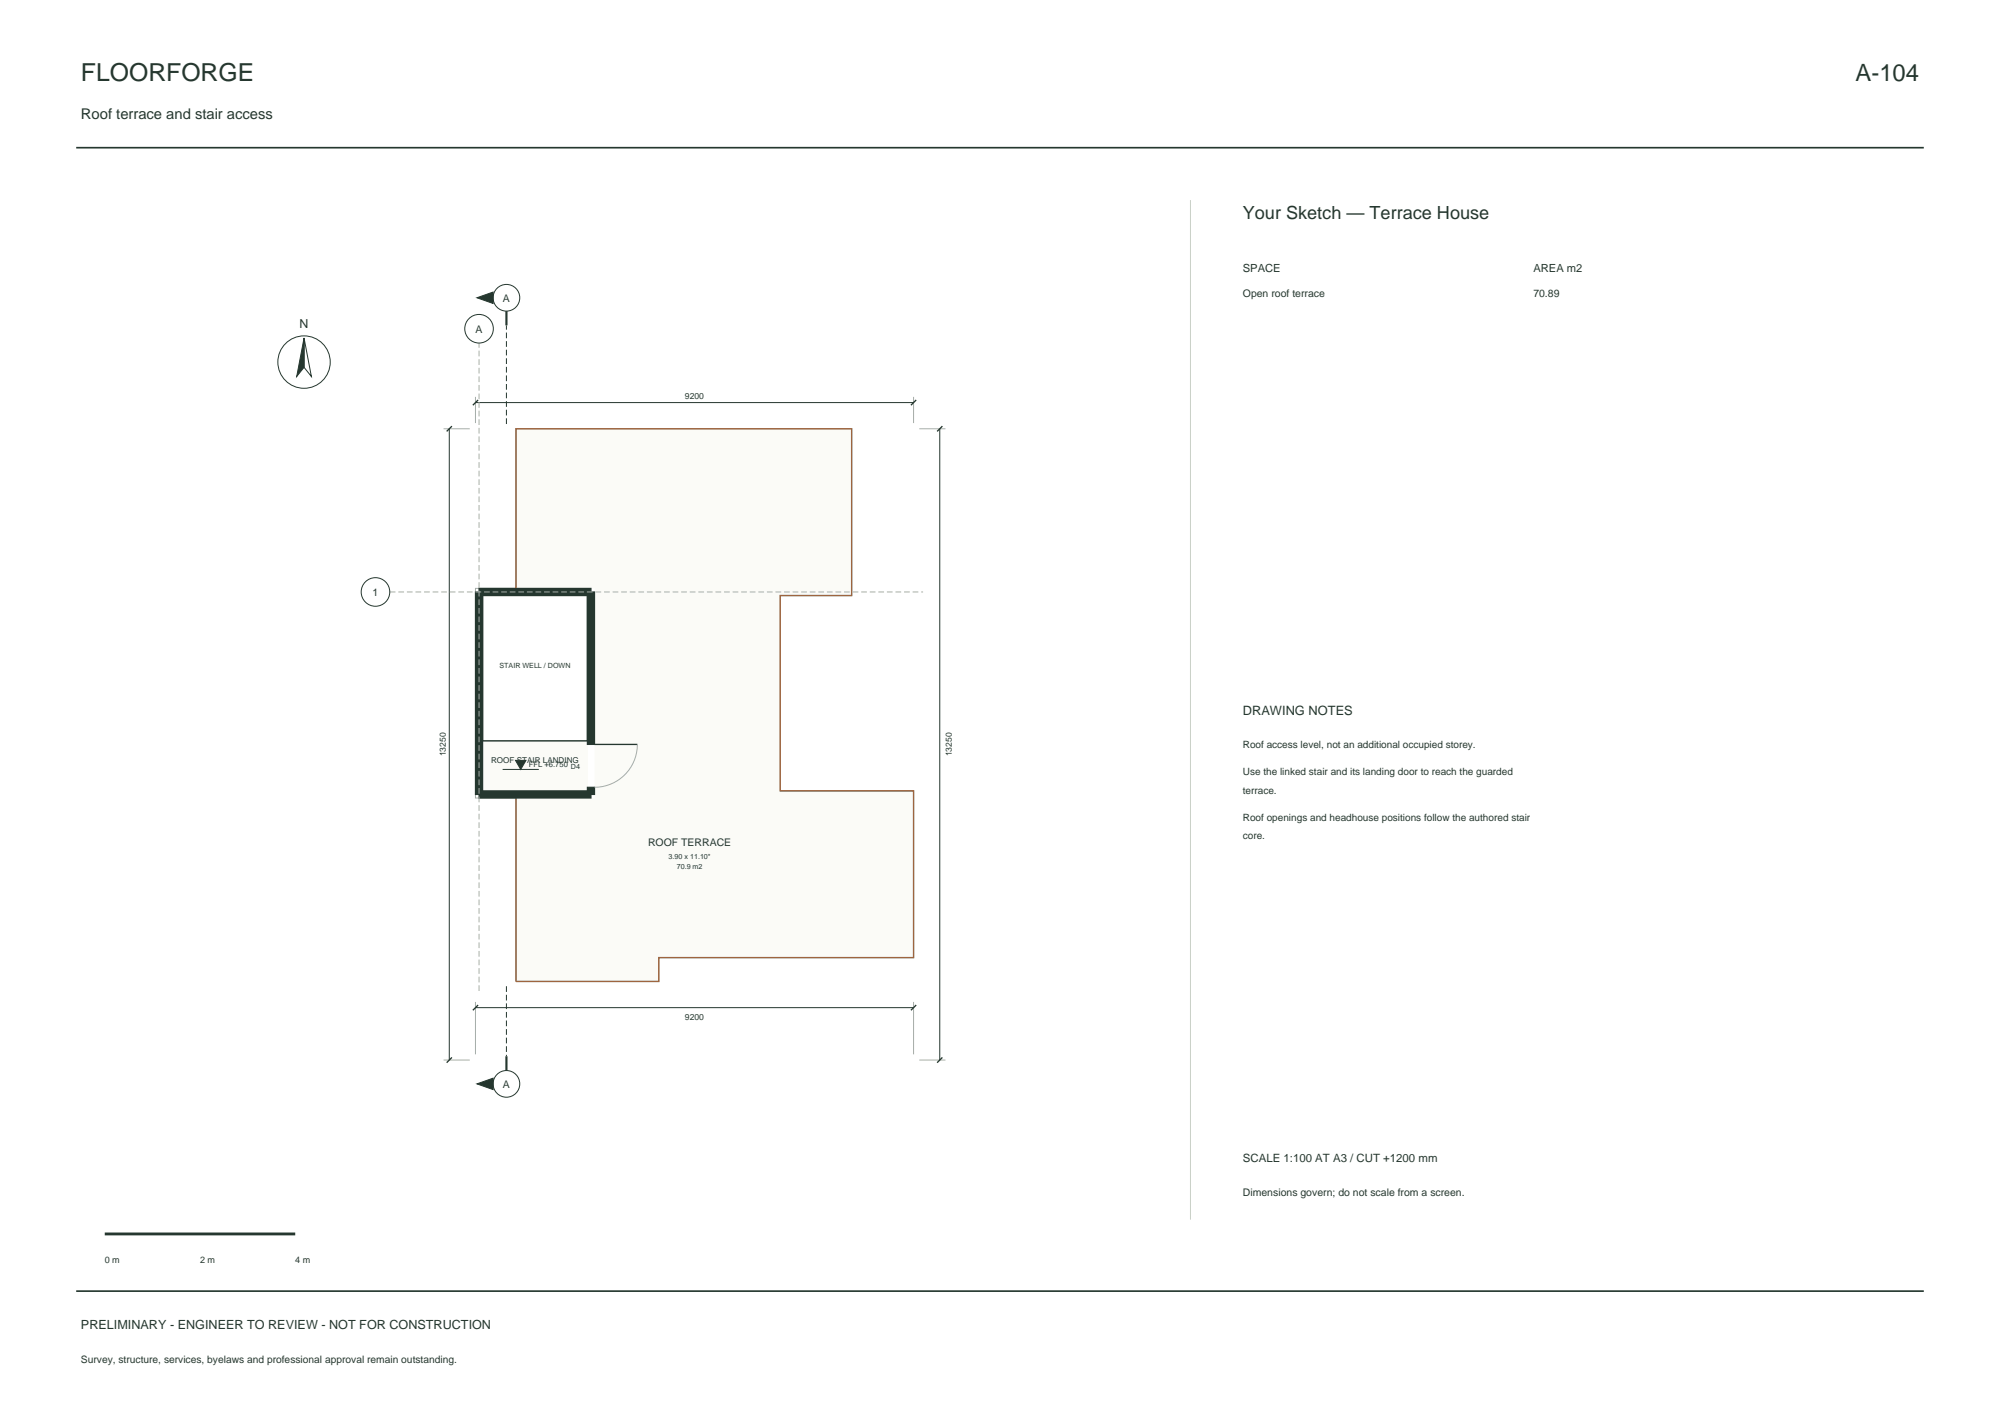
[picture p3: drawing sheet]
<svg xmlns="http://www.w3.org/2000/svg" width="420mm" height="297mm" viewBox="0 0 420 297" stroke-linecap="round" stroke-linejoin="round" font-family="sans-serif">
<defs><g id="words">
<text font-size="5.2" fill="#25372f" x="17" y="17">FLOORFORGE</text>
<text font-size="5" fill="#25372f" x="389.7" y="17">A-104</text>
<text font-size="3.8" fill="#25372f" x="261" y="46">Your Sketch — Terrace House</text>
<text font-size="3.1" fill="#25372f" x="17" y="25">Roof terrace and stair access</text>
<text font-size="2.7" fill="#25372f" x="261" y="150">DRAWING NOTES</text>
<g font-size="2.6" fill="#25372f">
<text x="62.9" y="68.8">N</text>
<text x="17" y="279">PRELIMINARY - ENGINEER TO REVIEW - NOT FOR CONSTRUCTION</text>
</g>
<text font-size="2.4" fill="#25372f" x="261" y="244">SCALE 1:100 AT A3 / CUT +1200 mm</text>
<g font-size="2.3" fill="#25372f">
<text x="261" y="57">SPACE</text>
<text x="322" y="57">AREA m2</text>
</g>
<g font-size="2.2" fill="#25372f">
<text x="105.6" y="63.3">A</text>
<text x="261" y="62.4">Open roof terrace</text>
<text x="322" y="62.4">70.89</text>
<text x="99.9" y="69.9">A</text>
<text x="78.2" y="125.1">1</text>
<text x="136.1" y="177.5">ROOF TERRACE</text>
<text x="105.6" y="228.4">A</text>
<text x="261" y="251">Dimensions govern; do not scale from a screen.</text>
</g>
<g font-size="2.1" fill="#25372f">
<text x="261" y="157">Roof access level, not an additional occupied storey.</text>
<text x="261" y="162.7">Use the linked stair and its landing door to reach the guarded</text>
<text x="261" y="166.6">terrace.</text>
<text x="261" y="172.3">Roof openings and headhouse positions follow the authored stair</text>
<text x="261" y="176.2">core.</text>
<text x="17" y="286">Survey, structure, services, byelaws and professional approval remain outstanding.</text>
</g>
<g font-size="1.9" fill="#25372f">
<text x="22" y="265">0 m</text>
<text x="42" y="265">2 m</text>
<text x="62" y="265">4 m</text>
</g>
<g font-size="1.8" fill="#25372f">
<text x="143.8" y="83.8">9200</text>
<text x="93.7" y="158.8" transform="rotate(-90 93.7 158.8)">13250</text>
<text x="199.8" y="158.8" transform="rotate(-90 199.8 158.8)">13250</text>
<text x="143.8" y="214">9200</text>
</g>
<text font-size="1.7" fill="#25372f" x="103.1" y="160.2">ROOF STAIR LANDING</text>
<text font-size="1.6" fill="#25372f" x="111.1" y="160.9">FFL +6.750</text>
<g font-size="1.5" fill="#25372f">
<text x="104.9" y="140.3">STAIR WELL / DOWN</text>
<text x="119.9" y="161.3">D4</text>
<text x="140.4" y="180.3">3.90 x 11.10*</text>
<text x="142.1" y="182.4">70.9 m2</text>
</g>
</g></defs>
<path d="M16 31h388M16 271h388" fill="none" stroke="#25372f" stroke-width=".35"/>
<g fill="#fbfbf7">
<path d="M101.3 155.5h22v10.5h-22z" fill-rule="evenodd"/>
<path d="M108.4 90h70.5v35h-15v41h28v35h-53.6v5h-29.9v-38.5h16.4v-44h-16.4z" fill-rule="evenodd"/>
</g>
<path d="M93.1 90h5.5M99.9 83.3v5.5M108.4 90h70.5v35h-15v41h28v35h-53.6v5h-29.9v-38.5h-8.5v-44h8.5zM191.9 83.3v5.5M193 90h5.6M133.8 156.2a9 9 0 0 1-9 9M99.9 210.3v11M191.9 210.3v11M93.1 222.5h5.5M193 222.5h5.6" fill="none" stroke="#a8afa4" stroke-width=".21"/>
<g fill="none" stroke="#25372f" stroke-width=".21">
<path d="M63.8 70.9l1.6 8.1-1.6-1.9zM94.3 90v132.5M99.9 84.5h92M197.3 90v132.5M101.3 125h22v30.5h-22zM105.6 161.5h7.6M99.9 211.5h92"/>
<circle cx="63.8" cy="76" r="5.5"/>
<circle cx="100.6" cy="69" r="3"/>
<circle cx="106.3" cy="62.5" r="2.8"/>
<circle cx="78.8" cy="124.2" r="3"/>
<circle cx="106.3" cy="227.5" r="2.8"/>
</g>
<path d="M108.4 123.5v-33.5h70.5v35h-15v41h28v35h-53.6v5h-29.9v-38.5" fill="none" stroke="#9e653f" stroke-width=".3"/>
<g fill="#25372f" stroke="#25372f" stroke-width=".25">
<path d="M100.6 166h23.5v1.5h-23.5z" fill-rule="evenodd"/>
<path d="M123.3 124.3h1.5v31.9h-1.5z" fill-rule="evenodd"/>
<path d="M123.3 165.2h1.5v1.6h-1.5z" fill-rule="evenodd"/>
<path d="M100.6 123.5h23.5v1.5h-23.5z" fill-rule="evenodd"/>
<path d="M99.9 124.3h1.4v42.5h-1.4z" fill-rule="evenodd"/>
</g>
<path d="M94.9 89.5l-1.1 1.1M100.4 83.9l-1.1 1.2M192.4 83.9l-1.1 1.2M197.9 89.5l-1.1 1.1M124.8 156.2h9M100.4 210.9l-1.1 1.2M192.4 210.9l-1.1 1.2M94.9 221.9l-1.1 1.2M197.9 221.9l-1.1 1.2" fill="none" stroke="#25372f" stroke-width=".28"/>
<path d="M81.8 124.3h112.1M100.6 208v-136" fill="none" stroke="#a8afa4" stroke-width=".21" stroke-dasharray="1.2 .6" stroke-linecap="butt"/>
<g fill="#25372f" stroke="#25372f" stroke-width=".21">
<path d="M108.3 159.6h2.1l-1 1.9z"/>
<path d="M100.2 227.5l3.4-1.2v2.4z"/>
<path d="M100.2 62.5l3.4-1.2v2.4z"/>
<path d="M63.8 70.9v6.2l-1.5 1.9z"/>
</g>
<path d="M106.4 89v-20.7M106.4 207v14.7" fill="none" stroke="#25372f" stroke-width=".21" stroke-dasharray="1.2 .6" stroke-linecap="butt"/>
<path d="M106.4 65.3v3M106.4 221.7v3" fill="none" stroke="#25372f" stroke-width=".45"/>
<path d="M250 42v214" fill="none" stroke="#c9d0c7" stroke-width=".21"/>
<path d="M22 259h40" fill="none" stroke="#25372f" stroke-width=".6"/>
<use href="#words"/>
</svg>
